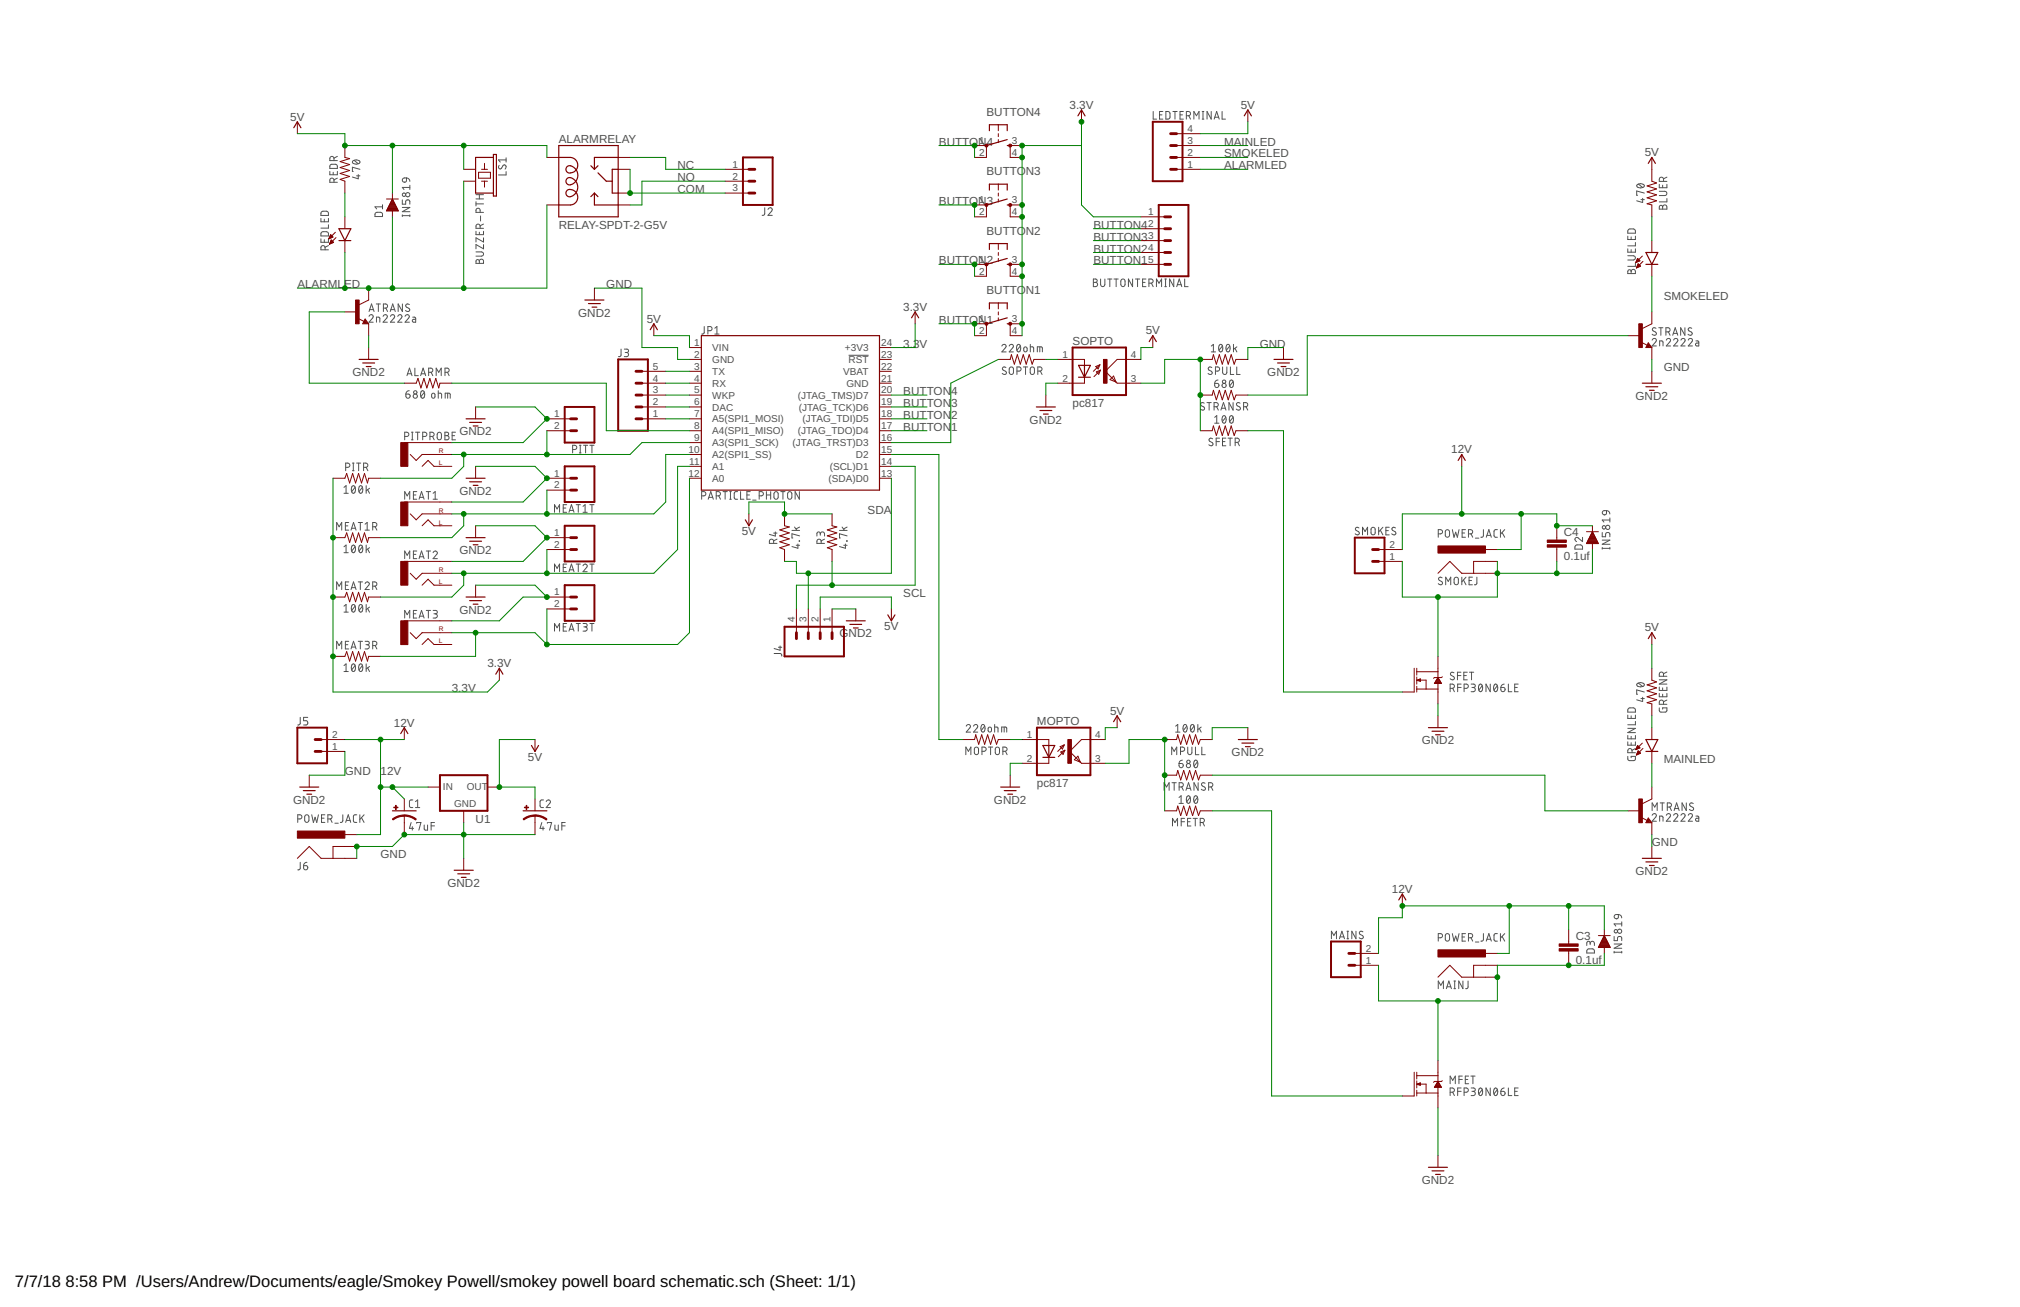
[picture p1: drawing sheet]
<svg xmlns="http://www.w3.org/2000/svg" width="432mm" height="279mm" viewBox="0 0 432 279" stroke-linecap="round" stroke-linejoin="round" font-family="sans-serif">
<defs><g id="words">
<g font-size="3.5">
<text x="3.2" y="275.2">7/7/18</text>
<text x="14" y="275.2">8:58 PM /Users/Andrew/Documents/eagle/Smokey Powell/smokey powell board schematic.sch (Sheet: 1/1)</text>
</g>
<g font-size="2.5" fill="#505050">
<text x="228.6" y="23.3">3.3V</text>
<text x="265.2" y="23.3">5V</text>
<text x="62" y="25.8">5V</text>
<text x="210.9" y="24.8">BUTTON4</text>
<text x="119.4" y="30.6">ALARMRELAY</text>
<text x="200.7" y="31.1">BUTTON</text>
<text x="210.9" y="31.1">4</text>
<text x="261.7" y="31.1">MAINLED</text>
<text x="261.7" y="33.7">SMOKELED</text>
<text x="351.6" y="33.4">5V</text>
<text x="144.8" y="41.3">COM</text>
<text x="144.8" y="38.7">NO</text>
<text x="144.8" y="36.2">NC</text>
<text x="210.9" y="37.5">BUTTON3</text>
<text x="261.7" y="36.2">ALARMLED</text>
<text x="200.7" y="43.8">BUTTON</text>
<text x="210.9" y="43.8">3</text>
<text x="119.4" y="48.9">RELAY-SPDT-2-G5V</text>
<text x="210.9" y="50.2">BUTTON2</text>
<text x="233.7" y="48.9">BUTTON4</text>
<text x="233.7" y="51.4">BUTTON3</text>
<text x="233.7" y="54">BUTTON2</text>
<text x="200.7" y="56.5">BUTTON</text>
<text x="210.9" y="56.5">2</text>
<text x="233.7" y="56.5">BUTTON1</text>
<text x="63.6" y="61.6">ALARMLED</text>
<text x="129.6" y="61.6">GND</text>
<text x="210.9" y="62.9">BUTTON1</text>
<text x="355.6" y="64.1">SMOKELED</text>
<text x="123.6" y="67.7">GND2</text>
<text x="138.2" y="69">5V</text>
<text x="193.1" y="66.4">3.3V</text>
<text x="200.7" y="69.2">BUTTON</text>
<text x="210.9" y="69.2">1</text>
<text x="244.9" y="71.5">5V</text>
<text x="193.1" y="74.3">3.3V</text>
<text x="229.3" y="73.7">SOPTO</text>
<text x="269.3" y="74.3">GND</text>
<text x="75.3" y="80.4">GND2</text>
<text x="270.9" y="80.4">GND2</text>
<text x="355.6" y="79.4">GND</text>
<text x="193.1" y="84.5">BUTTON</text>
<text x="193.1" y="87">BUTTON</text>
<text x="193.1" y="89.5">BUTTON</text>
<text x="203.3" y="84.5">4</text>
<text x="203.3" y="87">3</text>
<text x="203.3" y="89.5">2</text>
<text x="229.3" y="87">pc817</text>
<text x="349.6" y="85.5">GND2</text>
<text x="98.2" y="93.1">GND2</text>
<text x="193.1" y="92.1">BUTTON</text>
<text x="203.3" y="92.1">1</text>
<text x="220.1" y="90.5">GND2</text>
<text x="310.2" y="96.9">12V</text>
<text x="98.2" y="105.8">GND2</text>
<text x="185.5" y="109.8">SDA</text>
<text x="98.2" y="118.5">GND2</text>
<text x="158.6" y="114.4">5V</text>
<text x="334.3" y="119.6">0.1uf</text>
<text x="334.3" y="114.5">C4</text>
<text x="98.2" y="131.2">GND2</text>
<text x="193.1" y="127.6">SCL</text>
<text x="179.5" y="136.3">GND2</text>
<text x="189" y="134.7">5V</text>
<text x="351.6" y="135">5V</text>
<text x="104.2" y="142.6">3.3V</text>
<text x="96.6" y="147.9">3.3V</text>
<text x="84.2" y="155.3">12V</text>
<text x="221.7" y="154.9">MOPTO</text>
<text x="237.3" y="152.8">5V</text>
<text x="263.3" y="161.7">GND2</text>
<text x="303.9" y="159.1">GND2</text>
<text x="73.7" y="165.7">GND</text>
<text x="81.3" y="165.7">12V</text>
<text x="112.8" y="162.7">5V</text>
<text x="355.6" y="163.2">MAINLED</text>
<text x="62.6" y="171.8">GND2</text>
<text x="212.5" y="171.8">GND2</text>
<text x="221.7" y="168.3">pc817</text>
<text x="101.7" y="175.9">U1</text>
<text x="81.3" y="183.5">GND</text>
<text x="353.1" y="181">GND</text>
<text x="95.7" y="189.6">GND2</text>
<text x="297.5" y="190.9">12V</text>
<text x="349.6" y="187.1">GND2</text>
<text x="336.8" y="200.9">C3</text>
<text x="336.8" y="206">0.1uf</text>
<text x="303.9" y="253.1">GND2</text>
</g>
<g font-size="2.1" fill="#505050">
<text x="253.8" y="28.2">4</text>
<text x="156.6" y="35.8">1</text>
<text x="209.3" y="30.8">1</text>
<text x="209.3" y="33.3">2</text>
<text x="216.3" y="30.8">3</text>
<text x="216.3" y="33.3">4</text>
<text x="253.8" y="35.8">1</text>
<text x="253.8" y="33.3">2</text>
<text x="253.8" y="30.8">3</text>
<text x="156.6" y="38.4">2</text>
<text x="156.6" y="40.9">3</text>
<text x="209.3" y="43.5">1</text>
<text x="209.3" y="46">2</text>
<text x="216.3" y="43.5">3</text>
<text x="216.3" y="46">4</text>
<text x="245.4" y="46">1</text>
<text x="245.4" y="48.5">2</text>
<text x="245.4" y="51.1">3</text>
<text x="245.4" y="53.6">4</text>
<text x="209.3" y="56.2">1</text>
<text x="209.3" y="58.7">2</text>
<text x="216.3" y="56.2">3</text>
<text x="216.3" y="58.7">4</text>
<text x="245.4" y="56.2">5</text>
<text x="209.3" y="68.9">1</text>
<text x="209.3" y="71.4">2</text>
<text x="216.3" y="68.9">3</text>
<text x="216.3" y="71.4">4</text>
<text x="148.4" y="76.5">2</text>
<text x="148.4" y="73.9">1</text>
<text x="152.3" y="77.6">GND</text>
<text x="152.3" y="75.1">VIN</text>
<text x="180.6" y="75.1">+3V3</text>
<text x="181.4" y="77.6">RST</text>
<text x="188.4" y="76.5">23</text>
<text x="188.4" y="73.9">24</text>
<text x="227.1" y="76.5">1</text>
<text x="241.7" y="76.5">4</text>
<text x="139.6" y="81.6">4</text>
<text x="139.6" y="79">5</text>
<text x="148.4" y="81.6">4</text>
<text x="148.4" y="79">3</text>
<text x="152.3" y="82.7">RX</text>
<text x="152.3" y="80.1">TX</text>
<text x="180.3" y="80.1">VBAT</text>
<text x="180.9" y="82.7">GND</text>
<text x="188.4" y="81.6">21</text>
<text x="188.4" y="79">22</text>
<text x="227.1" y="81.6">2</text>
<text x="241.7" y="81.6">3</text>
<text x="118.5" y="89.2">1</text>
<text x="139.6" y="89.2">1</text>
<text x="139.6" y="86.6">2</text>
<text x="139.6" y="84.1">3</text>
<text x="148.4" y="89.2">7</text>
<text x="148.4" y="86.6">6</text>
<text x="148.4" y="84.1">5</text>
<text x="152.3" y="87.8">DAC</text>
<text x="152.3" y="85.2">WKP</text>
<text x="170.5" y="85.2">(JTAG_TMS)D7</text>
<text x="170.8" y="87.8">(JTAG_TCK)D6</text>
<text x="188.4" y="86.6">19</text>
<text x="188.4" y="89.2">18</text>
<text x="188.4" y="84.1">20</text>
<text x="118.5" y="91.7">2</text>
<text x="148.4" y="94.3">9</text>
<text x="148.4" y="91.7">8</text>
<text x="152.3" y="95.4">A3(SPI1_SCK)</text>
<text x="152.3" y="92.8">A4(SPI1_MISO)</text>
<text x="152.3" y="90.3">A5(SPI1_MOSI)</text>
<text x="169.4" y="95.4">(JTAG_TRST)D3</text>
<text x="170.5" y="92.8">(JTAG_TDO)D4</text>
<text x="171.6" y="90.3">(JTAG_TDI)D5</text>
<text x="188.4" y="91.7">17</text>
<text x="188.4" y="94.3">16</text>
<text x="118.5" y="101.9">1</text>
<text x="147.2" y="101.9">12</text>
<text x="147.2" y="96.8">10</text>
<text x="147.3" y="99.3">11</text>
<text x="152.3" y="100.5">A1</text>
<text x="152.3" y="97.9">A2(SPI1_SS)</text>
<text x="177.4" y="100.5">(SCL)D1</text>
<text x="182.9" y="97.9">D2</text>
<text x="188.4" y="99.3">14</text>
<text x="188.4" y="101.9">13</text>
<text x="188.4" y="96.8">15</text>
<text x="118.5" y="104.4">2</text>
<text x="152.3" y="103">A0</text>
<text x="177.1" y="103">(SDA)D0</text>
<text x="118.5" y="114.6">1</text>
<text x="118.5" y="117.1">2</text>
<text x="297" y="119.7">1</text>
<text x="297" y="117.1">2</text>
<text x="118.5" y="127.3">1</text>
<text x="118.5" y="129.8">2</text>
<text x="169.9" y="132.9" transform="rotate(-90 169.9 132.9)">4</text>
<text x="172.4" y="132.9" transform="rotate(-90 172.4 132.9)">3</text>
<text x="175" y="132.9" transform="rotate(-90 175 132.9)">2</text>
<text x="177.5" y="132.9" transform="rotate(-90 177.5 132.9)">1</text>
<text x="71" y="160.3">1</text>
<text x="71" y="157.7">2</text>
<text x="219.5" y="157.7">1</text>
<text x="234.1" y="157.7">4</text>
<text x="219.5" y="162.8">2</text>
<text x="234.1" y="162.8">3</text>
<text x="94.7" y="168.9">IN</text>
<text x="97.1" y="172.6">GND</text>
<text x="99.8" y="168.9">OUT</text>
<text x="291.9" y="203.5">2</text>
<text x="291.9" y="206">1</text>
</g>
<g font-size="1.4" fill="#800000">
<text x="93.8" y="99.4">L</text>
<text x="93.8" y="96.9">R</text>
<text x="93.8" y="112.1">L</text>
<text x="93.8" y="109.6">R</text>
<text x="93.8" y="124.8">L</text>
<text x="93.8" y="122.3">R</text>
<text x="93.8" y="137.5">L</text>
<text x="93.8" y="135">R</text>
</g>
</g></defs>
<g fill="none" stroke="#505050" stroke-width=".21">
<path d="M70.5 36.6v.8h1.6v-.8M70.6 35.2l1.2-.1 .3 .3v.6h-1.6zM71.2 36.8v.6M71.4 39v-.5a.44 .44 0 0 0-.4-.4 .44 .44 0 0 0-.5 .4v.5h1.6M71.4 34.3v-.4a.44 .44 0 0 0-.4-.5 .44 .44 0 0 0-.5 .5v.4h1.6M72.1 38.1l-.7 .3M72.1 33.4l-.7 .4M75.4 34.4a1 1 0 0 1 1.5 .2 .95 .95 0 0 1-1.6 0zM75.7 34.3l.9 .7M76.2 37.6h.7M76.6 37.3v.9l-1.3-.4M76.9 36.2l-1.6-.4v.9h.2"/>
<path d="M86.1 38.2l.8-.2v.6a.45 .45 0 0 1-.7 .3 .45 .45 0 0 1-.1-.7zM86.9 38l.6 .4 .1 .4M87.6 39.6v.9M106.7 35.3a.41 .41 0 0 0-.1 .6 .41 .41 0 0 0 .6 .1l.3-.6a.38 .38 0 0 1 .5-.1 .38 .38 0 0 1 .2 .5l-.2 .4M108.2 36.7v.7h-1.6M108.2 33.7v.9M108.2 34.2h-1.6l.3 .4M246.5 23.8v1.7h.7M247.9 24.6h.5M248.6 23.8h-.7v1.7h.7M249.2 23.8l.6 .1 .3 .2v1.1l-.3 .2-.6 .1zM250.7 23.8h.9"/>
<path d="M251.2 23.8v1.7M252.2 24.6h.6M253 23.8h-.8v1.7h.8M253.6 24.7h.4a.46 .46 0 0 0 .5-.4 .46 .46 0 0 0-.5-.5h-.4v1.7M254.1 24.7l.4 .8M255.2 25.5v-1.7l.6 .9 .5-.9v1.7M257 25.5h.3M257 23.8h.3M257.2 23.8v1.7M258.9 23.8v1.7l-.9-1.7v1.7M259.5 25.5l.6-1.7 .5 1.7M259.7 25.1h.8"/>
<path d="M261.2 23.8v1.7h.8M350 39.5a1.04 1.04 0 0 1 1.5 .2 .95 .95 0 0 1-1.6 0zM350.2 39.3l.9 .8M354.7 39.4v.7h1.6v-.7M355.4 39.6v.5M355.6 38.8v-.5a.46 .46 0 0 0-.5-.4 .46 .46 0 0 0-.4 .4v.5h1.6M356.3 37.9l-.7 .3M68.6 46.7v.7h1.6v-.7M68.6 51.1v.7h1.6v-.7M68.7 49.7l1.2-.1 .3 .2v.6h-1.6zM68.7 45.3l.3-.2 .9 .1 .3 .2v.7h-1.6zM69.3 46.9v.5"/>
<path d="M69.3 51.2v.6M69.5 53.4v-.5a.44 .44 0 0 0-.5-.4 .44 .44 0 0 0-.4 .4v.5h1.6M70.2 48v.8h-1.6M70.2 52.5l-.7 .4M80.3 45.5l1.2-.1 .2 .3 .1 .6h-1.6zM81.8 43.8v.9M81.8 44.2h-1.6l.3 .5M86 42.7v.9h.7v-.5a.45 .45 0 0 1 .5-.4 .45 .45 0 0 1 .4 .4v.5M86 46.1h1.6M86 45.9v.4M86 44.3h1.6l-1.6 1h1.6M87.6 45.9v.4"/>
<path d="M87.6 40.1h-1.6l.4 .4M101.7 53.8h1.2a.46 .46 0 0 1 .5 .5 .46 .46 0 0 1-.5 .5h-1.2M101.7 49.4v.8h1.7v-.8M101.7 43.1v.9M101.7 43.6h1.7M101.7 42.5h1.7M101.7 41.6h1.7M101.9 55.6l.3-.1 .3 .3a.44 .44 0 0 1 .4-.4 .44 .44 0 0 1 .5 .4v.5h-1.7zM102.5 41.6v.9M102.5 49.6v.6M102.5 55.8v.5M102.6 48.8v-.4a.44 .44 0 0 0-.4-.5 .44 .44 0 0 0-.5 .5v.4h1.7"/>
<path d="M102.6 45.4v-.4a.44 .44 0 0 0-.4-.5 .44 .44 0 0 0-.5 .5v.4h1.7M102.7 46.2v1M103.4 50.8v.9l-1.7-.9v.9M103.4 52.3v.9l-1.7-.9v.9M103.4 47.9l-.8 .4M163.5 44.4l-.1 1.4-.5 .2M164.2 44.8a.45 .45 0 0 1 .6-.4 .45 .45 0 0 1 .2 .7l-.8 .9h.9M233.7 59.6h.5a.36 .36 0 0 1 .3 .4 .36 .36 0 0 1-.3 .4 .46 .46 0 0 1 .4 .4 .46 .46 0 0 1-.4 .5h-.5zM235.3 59.6v1.2a.46 .46 0 0 0 .4 .5 .46 .46 0 0 0 .5-.5v-1.2M236.8 59.6h.9M237.2 59.6v1.7M238.1 59.6h.9"/>
<path d="M238.6 59.6v1.7M239.7 59.8l.4-.2 .3 .2 .1 1a.46 .46 0 0 1-.5 .5 .46 .46 0 0 1-.4-.5zM242.1 59.6v1.7l-.9-1.7v1.7M242.7 59.6h.9M243.2 59.6v1.7M245 59.6h-.8v1.7h.8M249 59.6h.3M249.2 59.6v1.7M250.9 59.6v1.7l-.9-1.7v1.7M253.2 59.6v1.7h.8M348 54.7h1.1a.46 .46 0 0 1 .5 .4 .46 .46 0 0 1-.5 .5h-1.1M348 50.5v.7h1.6v-.7"/>
<path d="M348 53.2v.7h1.6v-.7M348.1 57.8l.4-.1 .2 .3a.46 .46 0 0 1 .4-.4 .46 .46 0 0 1 .5 .4v.5h-1.6zM348.1 49.1l.3-.2 .9 .1 .2 .2 .1 .6h-1.6zM348.7 50.7v.5M348.7 53.4v.5M348.7 58v.5M349.6 51.8v.8h-1.6M349.6 56.2v.7h-1.6M350.8 42.7h.7M351.1 42.4v.9l-1.2-.4M351.5 41.3l-1.6-.5v.9h.2M354.7 40.9h1.2a.46 .46 0 0 1 .4 .4 .46 .46 0 0 1-.4 .5h-1.2"/>
<path d="M354.8 44l.4-.1 .2 .3a.46 .46 0 0 1 .5-.4 .46 .46 0 0 1 .4 .4v.5h-1.6zM355.4 44.2v.5M356.3 42.4v.8h-1.6M78.9 67.6a.44 .44 0 0 1 .6-.3 .44 .44 0 0 1 .2 .7l-.8 .9h.9M78.9 66.6l.5-1.6 .6 1.6M79 66.2h.8M80.4 65h.9M80.5 68.9v-1.1l.7 .1v1M80.9 65v1.6M81.9 67.6a.45 .45 0 0 1 .6-.3 .45 .45 0 0 1 .2 .7l-.8 .9h.9M82 65.9h.4a.44 .44 0 0 0 .4-.5 .44 .44 0 0 0-.4-.4h-.4v1.6M82.5 65.9l.3 .7"/>
<path d="M83.4 66.6l.5-1.6 .6 1.6M83.5 67.6a.44 .44 0 0 1 .6-.3 .44 .44 0 0 1 .1 .7l-.7 .9h.9M83.5 66.2h.9M85 67.6a.44 .44 0 0 1 .7-.3 .44 .44 0 0 1 .1 .7l-.8 .9h.9M86 65v1.6l-.9-1.6v1.6M86.6 67.6a.44 .44 0 0 1 .6-.3 .44 .44 0 0 1 .2 .7l-.8 .9h.9M87.1 79.9h.8M87.5 65.1a.42 .42 0 0 0-.6-.1 .42 .42 0 0 0-.1 .6l.6 .3a.38 .38 0 0 1 .1 .5 .38 .38 0 0 1-.5 .2l-.3-.2M88.2 67.8h.5l.2 .3v.8h-.6l-.2-.3 .1-.2 .7-.1M88.7 78.7v1.6h.7M90 79.9h.8M91.6 79.6h.5a.44 .44 0 0 0 .4-.5 .44 .44 0 0 0-.4-.4h-.5v1.6"/>
<path d="M92.2 79.6l.3 .7M95.1 79.6h.5a.44 .44 0 0 0 .4-.5 .44 .44 0 0 0-.4-.4h-.5v1.6M95.7 79.6l.3 .7M132.8 74.6l-.1 1.4-.5 .2M133.5 74.6h.5a.36 .36 0 0 1 .4 .4 .36 .36 0 0 1-.4 .4h-.4M133.9 75.4a.44 .44 0 0 1 .5 .4 .44 .44 0 0 1-.5 .4h-.4M150.5 69.8v1.4l-.5 .2M151.3 70.7h.5a.44 .44 0 0 0 .4-.4 .44 .44 0 0 0-.4-.5h-.5v1.6M152.8 71.4h.9M152.8 70.2l.4-.4v1.6M181.4 75.9h4.3M214.2 74a.44 .44 0 0 1 .6-.4 .44 .44 0 0 1 .1 .7l-.7 .9h.9"/>
<path d="M215 78.6a.41 .41 0 0 0-.5-.1 .41 .41 0 0 0-.1 .5l.5 .4a.38 .38 0 0 1 .2 .5 .38 .38 0 0 1-.5 .1l-.4-.2M215.7 74a.44 .44 0 0 1 .7-.4 .44 .44 0 0 1 .1 .7l-.8 .9h.9M215.9 78.6l.3-.2 .3 .2 .1 1a.46 .46 0 0 1-.4 .5 .46 .46 0 0 1-.5-.5zM217.4 79.3h.4a.44 .44 0 0 0 .5-.4 .44 .44 0 0 0-.5-.5h-.4v1.7M217.5 73.7l.2-.1a.95 .95 0 0 1 0 1.6 1 1 0 0 1-.2-1.5zM218.1 74l-.7 .9M218.8 78.4h.9M218.9 74.3h.6l.1 .6a.36 .36 0 0 1-.4 .3 .36 .36 0 0 1-.4-.3zM219.2 78.4v1.7M220.2 74.1l.7 .2 .1 .9M220.2 73.6v1.6M220.3 78.6l.4-.2 .3 .2 .1 1a.46 .46 0 0 1-.4 .5 .46 .46 0 0 1-.5-.5z"/>
<path d="M221.7 75.2v-1.1l1 .1 .1 1M221.8 79.3h.5a.44 .44 0 0 0 .5-.4 .44 .44 0 0 0-.5-.5h-.5v1.7M222.3 74.1v1.1M222.4 79.3l.4 .8M233.7 60.4h.5M244.2 60.4h.6M245.6 60.5h.4a.44 .44 0 0 0 .5-.4 .44 .44 0 0 0-.5-.5h-.4v1.7M246.1 60.5l.4 .8M247.2 61.3v-1.7l.6 .9 .5-.9v1.7M249 61.3h.3M251.5 61.3l.6-1.7 .5 1.7M251.7 60.9h.8"/>
<path d="M258.9 75.2h.9M258.9 74l.5-.4v1.6M259 78.6a.41 .41 0 0 0-.6-.1 .41 .41 0 0 0 0 .6l.6 .3a.44 .44 0 0 1-.1 .7 .44 .44 0 0 1-.7-.3M259.8 79.3h.5a.44 .44 0 0 0 .4-.4 .44 .44 0 0 0-.4-.5h-.5v1.7M260.7 73.7l.2-.1a.95 .95 0 0 1 0 1.6 .98 .98 0 0 1-.2-1.5zM261.3 74l-.7 .9M261.3 78.4v1.2a.46 .46 0 0 0 .5 .5 .46 .46 0 0 0 .5-.5v-1.2M262.3 73.7l.2-.1a.95 .95 0 0 1 0 1.6 1 1 0 0 1-.2-1.5zM262.9 74l-.8 .9M263 78.4v1.7h.7M263.7 73.6v1.6M264 74.5l.4 .7"/>
<path d="M264.4 78.4v1.7h.7M264.4 74.1l-.7 .6M353.2 72.7a.45 .45 0 0 1 .6-.3 .45 .45 0 0 1 .1 .7l-.7 .9h.9M354 70.2l-.6-.1-.2 .3 .1 .3 .6 .3a.38 .38 0 0 1 .1 .5 .38 .38 0 0 1-.5 .1l-.3-.1M354.6 70.1h.9M354.8 74v-1.1l.7 .1v1M355 70.1v1.6M356.1 71h.5a.44 .44 0 0 0 .4-.5 .44 .44 0 0 0-.4-.4h-.5v1.6M356.2 72.7a.44 .44 0 0 1 .6-.3 .44 .44 0 0 1 .2 .7l-.8 .9h.9M356.6 71l.4 .7M357.6 71.7l.5-1.6 .5 1.6M357.7 71.3h.8"/>
<path d="M357.8 72.7a.44 .44 0 0 1 .6-.3 .44 .44 0 0 1 .1 .7l-.7 .9h.9M359.3 72.7a.44 .44 0 0 1 .7-.3 .44 .44 0 0 1 .1 .7l-.8 .9h.9M360.2 70.1v1.6l-.9-1.6v1.6M360.9 72.7a.44 .44 0 0 1 .6-.3 .44 .44 0 0 1 .2 .7l-.8 .9h.9M361.6 70.2a.41 .41 0 0 0-.5-.1 .41 .41 0 0 0-.1 .6l.5 .3a.38 .38 0 0 1 .2 .5 .38 .38 0 0 1-.5 .1l-.4-.1M362.5 72.9l.6 .1v1l-.5-.1-.2-.2 .1-.3 .6-.1M73.9 99.9h.4a.46 .46 0 0 0 .5-.4 .46 .46 0 0 0-.5-.5h-.4v1.6M75.3 99h.4M75.5 99v1.6M76.2 99h.9M76.7 99v1.6M77.7 99.9h.5a.46 .46 0 0 0 .4-.4 .46 .46 0 0 0-.4-.5h-.5v1.6"/>
<path d="M78.3 99.9l.3 .7M86.5 93.3h.5a.46 .46 0 0 0 .4-.5 .46 .46 0 0 0-.4-.4h-.5v1.6M86.8 84.2h.5a.45 .45 0 0 1 .4 .5 .45 .45 0 0 1-.5 .4 .45 .45 0 0 1-.4-.4zM87 80.3l.5-1.6 .6 1.6M87.5 83.5l-.6 .3-.1 .4M87.9 92.4h.4M87.9 94h.4M88.1 92.4v1.6M88.8 92.4h.9M89.3 92.4v1.6M89.9 80.3l.5-1.6 .6 1.6M90.1 83.6l.2-.1a.95 .95 0 0 1 0 1.6 1 1 0 0 1-.2-1.5z"/>
<path d="M90.4 93.3h.4a.46 .46 0 0 0 .4-.5 .46 .46 0 0 0-.4-.4h-.4v1.6M90.7 83.9l-.7 .9M91.9 93.3h.5a.46 .46 0 0 0 .4-.5 .46 .46 0 0 0-.4-.4h-.5v1.6M92.4 84.2h.5l.1 .6a.36 .36 0 0 1-.4 .3 .36 .36 0 0 1-.3-.3zM92.5 93.3l.3 .7M93.2 80.3v-1.6l.6 .9 .5-.9v1.6M93.6 92.5l.3-.1 .3 .1 .2 1.1a.46 .46 0 0 1-.5 .4 .46 .46 0 0 1-.4-.4zM93.7 84.1l.7 .1v.9M93.7 83.5v1.6M95.1 92.4h.4a.37 .37 0 0 1 .4 .4 .37 .37 0 0 1-.4 .3 .44 .44 0 0 1 .5 .5 .44 .44 0 0 1-.5 .4h-.4zM95.1 93.1h.4M95.2 85.1v-1h1v1"/>
<path d="M95.7 84.1v1M96.6 93.1h.6M97.4 92.4h-.8v1.6h.8M122.4 96.1h.5a.46 .46 0 0 0 .4-.5 .46 .46 0 0 0-.4-.4h-.5v1.6M123.8 95.2h.4M123.8 96.8h.4M124 95.2v1.6M124.7 95.2h.9M125.2 95.2v1.6M126.1 95.2h.9M126.5 95.2v1.6M257.4 86.2a.41 .41 0 0 0-.6-.1 .41 .41 0 0 0 0 .6l.5 .3a.44 .44 0 0 1 0 .7 .44 .44 0 0 1-.7-.2"/>
<path d="M258 86.1h.9M258.5 86.1v1.6M259.2 93.8a.41 .41 0 0 0-.6-.1 .41 .41 0 0 0-.1 .6l.6 .3a.44 .44 0 0 1 0 .7 .44 .44 0 0 1-.7-.2M259.5 87h.5a.44 .44 0 0 0 .4-.5 .44 .44 0 0 0-.4-.4h-.5v1.6M259.7 82h.5a.45 .45 0 0 1 .3 .5 .45 .45 0 0 1-.4 .3 .45 .45 0 0 1-.4-.4zM259.7 89.2l.4-.3v1.6M259.7 90.5h.9M260 94.4h.7M260.1 87l.3 .7M260.4 81.2l-.6 .3-.1 .5M260.7 93.7h-.7v1.6M261 87.7l.5-1.6 .6 1.6"/>
<path d="M261.1 87.3h.8M261.3 94.4h.6M261.4 89l.3-.1a.95 .95 0 0 1 0 1.6 1 1 0 0 1-.3-1.5zM262 89.2l-.7 .9M262 93.7h-.7v1.6h.7M262.5 93.7h.9M263 93.7v1.6M263 81.3l.2-.1a.95 .95 0 0 1 0 1.6 1 1 0 0 1-.2-1.5zM263 89l.2-.1a.95 .95 0 0 1 0 1.6 1 1 0 0 1-.2-1.5zM263.6 81.6l-.7 .9M263.6 89.2l-.7 .9M263.6 86.1v1.6l-.9-1.6v1.6"/>
<path d="M264 94.6h.5a.46 .46 0 0 0 .4-.5 .46 .46 0 0 0-.4-.4h-.5v1.6M264.6 94.6l.3 .7M265.1 86.2a.41 .41 0 0 0-.6-.1 .41 .41 0 0 0 0 .6l.5 .3a.44 .44 0 0 1-.1 .7 .44 .44 0 0 1-.6-.2M265.8 87h.5a.44 .44 0 0 0 .4-.5 .44 .44 0 0 0-.4-.4h-.5v1.6M266.4 87l.3 .7M72 113.3v-1.6l.5 .9 .5-.9v1.6M73.5 104.2l.5-.4v1.7M73.5 116.9l.5-.4v1.7M73.5 105.5h.9M73.5 118.2h.9M73.8 112.4h.6M74.5 111.7h-.7v1.6h.7"/>
<path d="M75 113.3l.6-1.6 .5 1.6M75.2 112.9h.8M75.3 103.9l.2-.1a.97 .97 0 0 1 0 1.7 1.02 1.02 0 0 1-.2-1.6zM75.3 116.6l.2-.1a.97 .97 0 0 1 0 1.7 1.02 1.02 0 0 1-.2-1.6zM75.3 100.6h.4M75.9 104.2l-.7 .9M75.9 116.9l-.7 .9M76.6 111.7h.9M76.9 103.9l.2-.1a.97 .97 0 0 1 0 1.7 1.02 1.02 0 0 1-.2-1.6zM76.9 116.6l.2-.1a.97 .97 0 0 1 0 1.7 1.02 1.02 0 0 1-.2-1.6zM77 111.7v1.6M77.5 104.2l-.7 .9"/>
<path d="M77.5 116.9l-.7 .9M78 113.3h1M78 112.1l.5-.4v1.6M78.3 103.8v1.7M78.3 116.5v1.7M78.6 104.7l.4 .8M78.6 117.4l.4 .8M79 104.4l-.7 .5M79 117.1l-.7 .5M79.7 112.6h.4a.46 .46 0 0 0 .5-.4 .46 .46 0 0 0-.5-.5h-.4v1.6M80.2 112.6l.4 .7M86.5 106.7v-1.6l.5 .9 .6-.9v1.6"/>
<path d="M86.5 119.4v-1.6l.5 .9 .6-.9v1.6M88.4 105.8h.5M88.4 118.5h.5M89.1 105.1h-.7v1.6h.7M89.1 117.8h-.7v1.6h.7M89.6 106.7l.5-1.6 .6 1.6M89.6 119.4l.5-1.6 .6 1.6M89.7 106.3h.8M89.7 119h.8M91.1 105.1h.9M91.1 117.8h.9M91.6 105.1v1.6"/>
<path d="M91.6 117.8v1.6M92.6 118.2a.44 .44 0 0 1 .6-.4 .44 .44 0 0 1 .1 .7l-.7 .9h.9M92.6 106.7h.9M92.6 105.5l.4-.4v1.6M118.5 109.5v-1.6l.6 .9 .5-.9v1.6M120.4 108.6h.5M121.1 107.9h-.7v1.6h.7M121.6 109.5l.6-1.6 .5 1.6M121.8 109.1h.8M123.2 107.9h.9M123.6 107.9v1.6M124.6 109.5h.9"/>
<path d="M124.6 108.2l.5-.3v1.6M126.1 107.9h.9M126.5 107.9v1.6M150 106h.5a.46 .46 0 0 0 .4-.5 .46 .46 0 0 0-.4-.4h-.5v1.6M151.4 106.7l.5-1.6 .6 1.6M151.5 106.3h.8M153.1 106h.5a.46 .46 0 0 0 .4-.5 .46 .46 0 0 0-.4-.4h-.5v1.6M153.6 106l.4 .7M154.6 105.1h.9M155 105.1v1.6M156 105.1h.3M156 106.7h.3"/>
<path d="M156.1 105.1v1.6M157.7 105.1h-.5l-.2 .4v1l.2 .2h.5M158.3 105.1v1.6h.7M159.7 105.8h.5M160.4 105.1h-.7v1.6h.7M160.9 106.9h.7M162.3 106h.4a.46 .46 0 0 0 .5-.5 .46 .46 0 0 0-.5-.4h-.4v1.6M163.8 105.8h.9M163.8 105.1v1.6M164.7 105.1v1.6M165.4 116.2v-.5a.46 .46 0 0 0-.5-.4 .46 .46 0 0 0-.4 .4v.5h1.6M165.4 114h.7"/>
<path d="M165.6 105.2l.3-.1 .3 .1 .1 1.1a.46 .46 0 0 1-.4 .4 .46 .46 0 0 1-.5-.4zM165.7 113.7v.9l-1.2-.4M166.1 115.3l-.7 .3M166.9 105.1h.9M167.4 105.1v1.6M168.5 105.2l.3-.1 .3 .1 .2 1.1a.46 .46 0 0 1-.5 .4 .46 .46 0 0 1-.4-.4zM169.3 113.4h1.6M169.8 112.7l.6 .7M170.2 116.6h.7M170.6 116.3v.9l-1.3-.4M170.8 115.6l.1 .1zM170.9 105.1v1.6l-.9-1.6v1.6"/>
<path d="M170.9 114.6l-1.6-.5v.9h.2M170.9 112.7l-.7 .4M175.3 114.2a.46 .46 0 0 1 .5-.5 .46 .46 0 0 1 .5 .5v.4M175.3 114.4v-.3a.36 .36 0 0 0-.3-.4 .36 .36 0 0 0-.4 .4v.5M175.5 116.2v-.5a.46 .46 0 0 0-.4-.4 .46 .46 0 0 0-.5 .4v.5h1.7M176.3 115.3l-.8 .3M179.5 113.4h1.6M180 112.7l.5 .7M180.4 116.6h.7M180.7 116.3v.9l-1.2-.4M181 115.6l.1 .1zM181.1 114.6l-1.6-.5v.9h.1"/>
<path d="M181.1 112.7l-.8 .4M290.5 112.9l-.2-.1a.38 .38 0 0 0-.5 .1 .38 .38 0 0 0 .1 .5l.5 .3a.44 .44 0 0 1-.1 .7 .44 .44 0 0 1-.6-.3M291.3 114.3v-1.6l.5 .9 .5-.9v1.6M293.2 112.9l.3-.2 .4 .3 .1 .9a.44 .44 0 0 1-.5 .4 .44 .44 0 0 1-.4-.4zM294.7 112.7v1.6M295.1 113.3l.5 1M295.6 112.7l-.9 1M296.2 113.4h.6M297 112.7h-.8v1.6h.8M298.3 112.9l-.2-.1a.38 .38 0 0 0-.5 .1 .38 .38 0 0 0 .1 .5l.5 .3a.44 .44 0 0 1-.1 .7 .44 .44 0 0 1-.6-.3M307.4 114.1h.5a.46 .46 0 0 0 .5-.4 .46 .46 0 0 0-.5-.5h-.5v1.7M309.1 113.4l.3-.2 .4 .3 .1 .9a.46 .46 0 0 1-.5 .5 .46 .46 0 0 1-.5-.5z"/>
<path d="M310.5 113.2l.3 1.7 .4-1.1 .3 1.1 .4-1.7M312.5 113.9h.6M313.3 113.2h-.8v1.7h.8M313.9 114.1h.4a.46 .46 0 0 0 .5-.4 .46 .46 0 0 0-.5-.5h-.4v1.7M314.5 114.1l.3 .8M315.4 115h.7M317.1 113.2v1.4l-.6 .3M317.7 114.9l.6-1.7 .5 1.7M317.8 114.4h.9M320.1 113.2l-.5 .1-.2 .3v1l.2 .2 .5 .1M320.7 113.2v1.7M321.1 113.9l.5 1"/>
<path d="M321.6 113.2l-.9 1M336.8 116.6l.3-.1h.9l.2 .3 .1 .6h-1.6zM338.3 114.9v.9l-.9-.8a.44 .44 0 0 0-.7 .2 .44 .44 0 0 0 .3 .6M342.5 113.8v.9h.7v-.5a.46 .46 0 0 1 .5-.4 .46 .46 0 0 1 .4 .4v.5M342.5 117.2h1.6M342.5 117v.4M342.5 115.5h1.6l-1.6 .9h1.6M342.6 109.3l.8-.1v.5a.45 .45 0 0 1-.7 .3 .45 .45 0 0 1-.1-.7zM343.4 109.2l.4 .1 .3 .6M344.1 110.7v.9M344.1 117v.4M344.1 111.2h-1.6l.4 .4"/>
<path d="M72 126v-1.6l.5 .9 .5-.9v1.6M72 138.7v-1.6l.5 .9 .5-.9v1.6M73.5 129.6l.5-.4v1.7M73.5 130.9h.9M73.8 125.1h.6M73.8 137.8h.6M74.5 124.4h-.7v1.6h.7M74.5 137.1h-.7v1.6h.7M75 126l.6-1.6 .5 1.6M75 138.7l.6-1.6 .5 1.6M75.2 125.6h.8M75.2 138.3h.8"/>
<path d="M75.3 129.3l.2-.1a.97 .97 0 0 1 0 1.7 1.02 1.02 0 0 1-.2-1.6zM75.9 129.6l-.7 .9M76.6 124.4h.9M76.6 137.1h.9M76.9 129.3l.2-.1a.97 .97 0 0 1 0 1.7 1.02 1.02 0 0 1-.2-1.6zM77 124.4v1.6M77 137.1v1.6M77.5 129.6l-.7 .9M78 124.8a.44 .44 0 0 1 .7-.4 .44 .44 0 0 1 .1 .7l-.8 .9h1M78 137.1h.6a.36 .36 0 0 1 .4 .4 .36 .36 0 0 1-.4 .3h-.4M78.3 129.2v1.7M78.5 137.8a.46 .46 0 0 1 .5 .5 .46 .46 0 0 1-.5 .4h-.5"/>
<path d="M78.6 130.1l.4 .8M79 129.8l-.7 .5M79.7 125.3h.4a.46 .46 0 0 0 .5-.4 .46 .46 0 0 0-.5-.5h-.4v1.6M79.7 138h.4a.46 .46 0 0 0 .5-.4 .46 .46 0 0 0-.5-.5h-.4v1.6M80.2 125.3l.4 .7M80.2 138l.4 .7M86.5 132.1v-1.6l.5 .9 .6-.9v1.6M88.4 131.2h.5M89.1 130.5h-.7v1.6h.7M89.6 132.1l.5-1.6 .6 1.6M89.7 131.7h.8M91.1 130.5h.9"/>
<path d="M91.6 130.5v1.6M92.6 130.5h.5a.36 .36 0 0 1 .4 .4 .36 .36 0 0 1-.4 .3h-.3M93 131.2a.46 .46 0 0 1 .5 .5 .46 .46 0 0 1-.5 .4h-.4M118.5 122.2v-1.6l.6 .9 .5-.9v1.6M118.5 134.9v-1.6l.6 .9 .5-.9v1.6M120.4 121.3h.5M120.4 134h.5M121.1 120.6h-.7v1.6h.7M121.1 133.3h-.7v1.6h.7M121.6 122.2l.6-1.6 .5 1.6M121.6 134.9l.6-1.6 .5 1.6M121.8 121.8h.8"/>
<path d="M121.8 134.5h.8M123.2 120.6h.9M123.2 133.3h.9M123.6 120.6v1.6M123.6 133.3v1.6M124.6 120.9a.44 .44 0 0 1 .6-.3 .44 .44 0 0 1 .2 .7l-.8 .9h.9M124.6 133.3h.6a.36 .36 0 0 1 .3 .3 .36 .36 0 0 1-.3 .4h-.4M125.1 134a.46 .46 0 0 1 .4 .5 .46 .46 0 0 1-.4 .4h-.5M126.1 120.6h.9M126.1 133.3h.9M126.5 120.6v1.6M126.5 133.3v1.6"/>
<path d="M165.5 139.7h1.4l.2 .2v.4M166.4 138.4h.7M166.8 138.1v.9l-1.3-.4M308.3 123.5l-.2-.1a.38 .38 0 0 0-.5 .1 .38 .38 0 0 0 .1 .6l.5 .2a.41 .41 0 0 1 0 .6 .41 .41 0 0 1-.6 0l-.2-.1M309 125v-1.6l.6 .9 .5-.9v1.6M311 123.5l.3-.1 .3 .1 .1 1.1a.46 .46 0 0 1-.4 .4 .46 .46 0 0 1-.5-.4zM312.5 123.4v1.6M312.8 124l.6 1M313.4 123.4l-.9 1M314 124.1h.6M314.7 123.4h-.7v1.6h.7M315.7 123.4v1.4l-.2 .2h-.3"/>
<path d="M64.2 153.4v1.3l-.6 .3M65.8 153.4h-.9v.7h.5a.46 .46 0 0 1 .4 .4 .46 .46 0 0 1-.4 .5h-.5M73.5 142.3l.5-.4v1.7M73.5 143.6h.9M75.3 142l.2-.1a.97 .97 0 0 1 0 1.7 1.02 1.02 0 0 1-.2-1.6zM75.9 142.3l-.7 .9M76.9 142l.2-.1a.97 .97 0 0 1 0 1.7 1.02 1.02 0 0 1-.2-1.6zM77.5 142.3l-.7 .9M78.3 141.9v1.7M78.6 142.8l.4 .8M79 142.5l-.7 .5M206.5 155.2a.44 .44 0 0 1 .7-.3 .44 .44 0 0 1 .1 .7l-.8 .9h1"/>
<path d="M208.1 155.2a.44 .44 0 0 1 .6-.3 .44 .44 0 0 1 .2 .7l-.8 .9h.9M208.4 159.8l.3-.1 .3 .1 .2 1.1a.44 .44 0 0 1-.5 .4 .44 .44 0 0 1-.4-.4zM209.9 155l.2-.1a.97 .97 0 0 1 0 1.6 1.02 1.02 0 0 1-.2-1.5zM210.5 155.2l-.7 .9M211.3 159.7h.9M211.3 155.5h.5l.1 .6a.36 .36 0 0 1-.3 .4 .36 .36 0 0 1-.4-.4zM211.8 159.7v1.6M212.6 155.4l.7 .2v.9M212.6 154.9v1.6M212.9 159.8l.3-.1 .3 .1 .2 1.1a.46 .46 0 0 1-.5 .4 .46 .46 0 0 1-.5-.4zM214.1 156.5v-1.1l1 .1 .1 1M214.7 155.4v1.1"/>
<path d="M251.3 156.5h.9M251.3 155.2l.5-.3v1.6M253.1 155l.1-.1a.8 .8 0 0 1 .7 .5 .8 .8 0 0 1-.3 .9l-.3 .2a1 1 0 0 1-.2-1.5zM253.7 155.2l-.7 .9M253.9 159.7v1.2a.44 .44 0 0 0 .4 .4 .44 .44 0 0 0 .5-.4v-1.2M254.6 155l.3-.1a.97 .97 0 0 1 0 1.6 1.02 1.02 0 0 1-.3-1.5zM255.2 155.2l-.7 .9M255.5 159.7v1.6h.8M256.1 154.9v1.6M256.4 155.7l.4 .8M256.8 155.4l-.7 .6M256.9 159.7v1.6h.7"/>
<path d="M310 147.2h.5a.46 .46 0 0 0 .4-.5 .46 .46 0 0 0-.4-.5h-.5v1.7M310.5 147.2l.4 .7M310.8 143.8l-.2-.1a.38 .38 0 0 0-.5 .2 .38 .38 0 0 0 .1 .5l.5 .3a.41 .41 0 0 1 .1 .6 .41 .41 0 0 1-.6-.1l-.2-.1M311.6 144.4h.7M311.6 147h.7M312.3 143.7h-.7v1.6M312.3 146.2h-.7v1.7M312.9 144.4h.6M313 147.2h.4a.46 .46 0 0 0 .5-.5 .46 .46 0 0 0-.5-.5h-.4v1.7M313.6 143.7h-.7v1.6h.7M314.1 143.7h.9M314.5 146.2h.5a.36 .36 0 0 1 .4 .4 .36 .36 0 0 1-.4 .4h-.4"/>
<path d="M314.6 143.7v1.6M314.9 147a.46 .46 0 0 1 .5 .4 .46 .46 0 0 1-.5 .5h-.4M316.2 146.3l.3-.1a.97 .97 0 0 1 0 1.7 1.02 1.02 0 0 1-.3-1.6zM316.8 146.6l-.7 .9M318.6 146.2v1.7l-1-1.7v1.7M319.5 146.3h.1a.8 .8 0 0 1 .6 .5 .8 .8 0 0 1-.2 .8l-.3 .3a1.04 1.04 0 0 1-.2-1.6zM320.1 146.6l-.8 .9M320.8 147h.6a.45 .45 0 0 1 .3 .5 .45 .45 0 0 1-.5 .4 .45 .45 0 0 1-.4-.5zM321.5 146.2l-.4 .2-.3 .6M322.4 146.2v1.7h.8M323.8 147h.5M324.5 146.2h-.7v1.7h.7"/>
<path d="M348 152.9v.7h1.6v-.7M348 157.2v.7h1.6v-.7M348 158.6v.7h1.6v-.7M348 155.7h1.6l-1.6 .9h1.6M348.1 151.4h1.2l.2 .2 .1 .6h-1.6zM348.7 153v.6M348.7 157.4v.5M348.7 158.8v.5M349.6 154.2v.7h-1.6M350 146.1a1.02 1.02 0 0 1 1.5 .3 .97 .97 0 0 1-1.6 0zM350.2 146l.9 .7M350.8 149.3h.7"/>
<path d="M351.1 149.1v.9l-1.2-.4M351.5 147.9l-1.6-.4v.9h.2M354.7 151.3v.6l.2 .3h1.1l.3-.2v-.7h-.9v.3M354.7 145.3h1.6l-1.6 .9h1.6M354.7 146.9v.7h1.6v-.7M354.7 148.2v.7h1.6v-.7M355.4 147v.6M355.4 148.4v.5M355.6 150.6v-.5a.46 .46 0 0 0-.5-.5 .46 .46 0 0 0-.4 .5v.5h1.6M355.6 144.6v-.5a.46 .46 0 0 0-.5-.4 .46 .46 0 0 0-.4 .4v.5h1.6M356.3 149.6l-.7 .4M356.3 143.7l-.7 .3"/>
<path d="M63.6 175.1h.5a.44 .44 0 0 0 .4-.5 .44 .44 0 0 0-.4-.4h-.5v1.6M65.3 174.3l.3-.1 .3 .1 .1 1a.46 .46 0 0 1-.4 .5 .46 .46 0 0 1-.5-.5zM66.6 174.2l.4 1.6 .4-1.1 .3 1.1 .4-1.6M68.7 174.9h.6M69.4 174.2h-.7v1.6h.7M70.1 175.1h.4a.44 .44 0 0 0 .5-.5 .44 .44 0 0 0-.5-.4h-.4v1.6M70.6 175.1l.4 .7M71.6 176h.7M73.3 174.2v1.4l-.6 .2M73.9 175.8l.5-1.6 .6 1.6M74 175.4h.8M76.3 174.2h-.5l-.3 .3 .1 1.1 .2 .2h.5"/>
<path d="M76.9 174.2v1.6M77.3 174.8l.5 1M77.8 174.2l-.9 1M87.9 175.8l-.4 1.3h.9M88.1 176.7v.8M88.2 171h-.5l-.2 .4v1l.2 .2h.5M88.8 171.4l.5-.4v1.6M88.8 172.6h.9M89.1 176v-.2h.9l-.5 1.7M90.7 176.4v.9l.3 .2h.4v-1.1M92.2 176.6h.7M92.9 175.8h-.7v1.7"/>
<path d="M115.8 175.8l-.4 1.3h1M116.1 176.7v.8M116.2 171h-.5l-.3 .4 .1 1.1 .7 .1M116.8 171.4a.44 .44 0 0 1 .6-.4 .44 .44 0 0 1 .1 .7l-.7 .9h.9M117 176v-.2h.9l-.4 1.7M118.6 176.4v.9l.3 .2h.4v-1.1M120.1 176.6h.7M120.8 175.8h-.7v1.7M206.5 161.3v-1.6l.5 .9 .5-.9v1.6M209.9 160.6h.5a.46 .46 0 0 0 .4-.4 .46 .46 0 0 0-.4-.5h-.5v1.6M214.4 160.6h.4a.46 .46 0 0 0 .5-.4 .46 .46 0 0 0-.5-.5h-.4v1.6M214.9 160.6l.4 .7"/>
<path d="M248.8 169v-1.7l.6 .9 .5-.9v1.7M250.5 161.3v-1.6l.5 .9 .5-.9v1.6M250.5 167.3h.9M250.6 176.6v-1.7l.6 .9 .5-.9v1.7M251 167.3v1.7M252 163.2h.6a.45 .45 0 0 1 .3 .5 .45 .45 0 0 1-.4 .4 .45 .45 0 0 1-.5-.4zM252 170.5l.5-.4v1.6M252 171.7h.9M252.1 168.2h.4a.46 .46 0 0 0 .5-.4 .46 .46 0 0 0-.5-.5h-.4v1.7M252.3 160.6h.5a.46 .46 0 0 0 .4-.4 .46 .46 0 0 0-.4-.5h-.5v1.6M252.5 175.7h.7M252.6 168.2l.4 .8"/>
<path d="M252.8 162.5l-.5 .1-.3 .6M253.2 174.9h-.7v1.7M253.5 169l.6-1.7 .5 1.7M253.7 168.5h.8M253.8 170.2l.2-.1a.97 .97 0 0 1 0 1.6 1.01 1.01 0 0 1-.2-1.5zM253.9 175.7h.5M254.4 170.5l-.7 .9M254.6 174.9h-.7v1.7h.7M255 174.9h.9M255.4 162.6l.2-.1a.97 .97 0 0 1 0 1.6 1.02 1.02 0 0 1-.2-1.5zM255.4 170.2l.2-.1a.97 .97 0 0 1 0 1.6 1.03 1.03 0 0 1-.2-1.5zM255.5 174.9v1.7"/>
<path d="M256 162.9l-.8 .9M256 170.5l-.8 .9M256.1 167.3v1.7l-.9-1.7v1.7M256.6 175.8h.4a.44 .44 0 0 0 .5-.4 .44 .44 0 0 0-.5-.5h-.4v1.7M257.1 175.8l.4 .8M257.6 167.4a.41 .41 0 0 0-.6 0 .41 .41 0 0 0 0 .6l.5 .3a.41 .41 0 0 1 .1 .6 .41 .41 0 0 1-.7-.1l-.1-.1M258.4 168.2h.4a.46 .46 0 0 0 .5-.4 .46 .46 0 0 0-.5-.5h-.4v1.7M258.9 168.2l.4 .8M348 161.7v.5l.2 .4h1l.4-.2v-.7h-.9v.3M348.9 160.9v-.4a.46 .46 0 0 0-.5-.5 .46 .46 0 0 0-.4 .5v.4h1.6M349.6 160l-.7 .4M353.2 174.3a.45 .45 0 0 1 .6-.4 .45 .45 0 0 1 .1 .7l-.7 1h.9"/>
<path d="M353.2 173.3v-1.7l.5 .9 .5-.9v1.7M354.8 175.6v-1.1l.7 .1v1M354.9 171.6h.9M355.3 171.6v1.7M356.2 174.3a.44 .44 0 0 1 .6-.4 .44 .44 0 0 1 .2 .7l-.8 1h.9M356.4 172.5h.4a.44 .44 0 0 0 .5-.4 .44 .44 0 0 0-.5-.5h-.4v1.7M356.9 172.5l.4 .8M357.8 174.3a.44 .44 0 0 1 .6-.4 .44 .44 0 0 1 .1 .7l-.7 1h.9M357.9 173.3l.5-1.7 .5 1.7M358 172.8h.8M359.3 174.3a.44 .44 0 0 1 .7-.4 .44 .44 0 0 1 .1 .7l-.8 1h.9M360.5 171.6v1.7l-.9-1.7v1.7"/>
<path d="M360.9 174.3a.44 .44 0 0 1 .6-.4 .44 .44 0 0 1 .2 .7l-.8 1h.9M361.9 171.8a.42 .42 0 0 0-.5-.1 .42 .42 0 0 0-.1 .5l.6 .5a.42 .42 0 0 1 0 .5 .42 .42 0 0 1-.6 0l-.2-.2M362.5 174.5l.6 .1v1l-.5-.1-.2-.2 .1-.3 .6-.1M64.2 184.3v1.4l-.6 .2M64.9 185.1h.5a.45 .45 0 0 1 .4 .5 .45 .45 0 0 1-.5 .4 .45 .45 0 0 1-.4-.5zM65.6 184.3l-.4 .2-.3 .6M287.9 199.1h.4M288.1 199.1v1.6M289.9 199.1v1.6l-.9-1.6v1.6M291.3 199.2a.41 .41 0 0 0-.6-.1 .41 .41 0 0 0 0 .6l.6 .3a.44 .44 0 0 1-.1 .7 .44 .44 0 0 1-.7-.2M309.1 199.7l.3-.1 .3 .1 .2 1a.46 .46 0 0 1-.5 .5 .46 .46 0 0 1-.5-.5zM310.5 199.6l.3 1.6 .4-1.1 .3 1.1 .4-1.6"/>
<path d="M313.3 199.6h-.8v1.6h.8M317.1 199.6v1.4l-.6 .2M320.1 199.6h-.5l-.2 .3v1.1l.2 .2h.5M320.7 199.6v1.6M321.6 199.6l-.9 1M345.2 195.6l.7-.1v.5a.46 .46 0 0 1-.6 .3 .46 .46 0 0 1-.1-.7zM345.9 195.5l.6 .3 .2 .4M346.7 197.1v.9M346.7 197.5h-1.7l.4 .5M284.6 200.7v-1.6l.5 .9 .6-.9v1.6M286.3 200.7l.6-1.6 .5 1.6M286.4 200.3h.9"/>
<path d="M287.9 200.7h.4M307.4 200.5h.5a.44 .44 0 0 0 .5-.5 .44 .44 0 0 0-.5-.4h-.5v1.6M307.4 211.3v-1.6l.6 .9 .5-.9v1.6M309.2 211.3l.5-1.6 .6 1.6M309.3 210.9h.8M310.8 211.3h.3M310.8 209.7h.3M311 209.7v1.6M312.5 200.3h.6M312.7 209.7v1.6l-.9-1.6v1.6M313.8 209.7v1.4l-.5 .2M313.9 200.5h.4a.44 .44 0 0 0 .5-.5 .44 .44 0 0 0-.5-.4h-.4v1.6"/>
<path d="M314.5 200.5l.3 .7M315.4 201.4h.7M317.7 201.2l.6-1.6 .5 1.6M317.8 200.8h.9M321.1 200.2l.5 1M339.3 203l1.3-.1 .2 .2v.6h-1.6zM339.9 201.7a.46 .46 0 0 1 .5-.5 .46 .46 0 0 1 .4 .5v.4M339.9 202v-.4a.36 .36 0 0 0-.3-.4 .36 .36 0 0 0-.4 .4v.5M345 200.2v.9h.8v-.5a.46 .46 0 0 1 .4-.4 .46 .46 0 0 1 .5 .4v.5M345 203.6h1.7M345 203.4v.3M345 201.8h1.7l-1.7 .9h1.7"/>
<path d="M346.7 203.4v.3M310 233.5h.5a.46 .46 0 0 0 .4-.5 .46 .46 0 0 0-.4-.4h-.5v1.6M310 231.7v-1.7l.5 .9 .6-.9v1.7M310.5 233.5l.4 .7M311.6 233.3h.7M311.9 230.8h.7M312.3 232.6h-.7v1.6M312.6 230h-.7v1.7M313 233.5h.4a.46 .46 0 0 0 .5-.5 .46 .46 0 0 0-.5-.4h-.4v1.6M313.2 230.8h.6M313.9 230h-.7v1.7h.7M314.4 230h.9"/>
<path d="M314.5 232.6h.5a.36 .36 0 0 1 .4 .3 .36 .36 0 0 1-.4 .4h-.4M314.9 230v1.7M314.9 233.3a.46 .46 0 0 1 .5 .5 .46 .46 0 0 1-.5 .4h-.4M316.2 232.7l.3-.1a.97 .97 0 0 1 0 1.6 1.02 1.02 0 0 1-.3-1.5zM316.8 232.9l-.7 .9M318.6 232.6v1.6l-1-1.6v1.6M319.5 232.7l.2-.1a.95 .95 0 0 1 0 1.6 1.04 1.04 0 0 1-.2-1.5zM320.1 232.9l-.8 .9M320.8 233.3h.6a.45 .45 0 0 1 .3 .5 .45 .45 0 0 1-.4 .4 .45 .45 0 0 1-.5-.4zM321.5 232.6l-.4 .1-.3 .6M322.4 232.6v1.6h.8M323.8 233.3h.5"/>
<path d="M324.5 232.6h-.7v1.6h.7"/>
<circle cx="86.4" cy="41.6" r=".37"/>
<circle cx="87.2" cy="41.6" r=".46"/>
<circle cx="88.8" cy="84.7" r=".45"/>
<circle cx="88.8" cy="83.9" r=".36"/>
<circle cx="261.7" cy="82.4" r=".45"/>
<circle cx="261.7" cy="81.6" r=".36"/>
<circle cx="342.9" cy="112.7" r=".35"/>
<circle cx="343.7" cy="112.7" r=".45"/>
<circle cx="254" cy="162.9" r=".36"/>
<circle cx="254" cy="163.7" r=".44"/>
<circle cx="345.4" cy="199.1" r=".36"/>
<circle cx="346.2" cy="199.1" r=".45"/>
</g>
<g fill="none" stroke="#800000" stroke-width=".25">
<path d="M62.8 27.3l.8-1.3 .7 1.3M105.5 33.7h-3.8v7.6h3.8M105.5 33h.6v8.9h-.6zM119.4 33.7h2.6a1.64 1.64 0 0 1 1.5 1.9 1.64 1.64 0 0 1-2.2 1.2 .82 .82 0 0 1-.1-1.1 .82 .82 0 0 1 1.1-.1 2.05 2.05 0 0 1 1.2 2.3 2.05 2.05 0 0 1-2 1.6 .82 .82 0 0 1-.4-1.2 .82 .82 0 0 1 1.2-.2 2.06 2.06 0 0 1 1.2 2.3 2.06 2.06 0 0 1-2 1.6 .84 .84 0 0 1-.4-1.2 .84 .84 0 0 1 1.2-.2 1.66 1.66 0 0 1 1.2 1.7 1.66 1.66 0 0 1-1.5 1.5h-2.6M119.4 31.1h12.7v15.3h-12.7zM126.3 35.4l.8 .8M127.8 37l1.8 1.7h1.3M127.8 35.4l-.7 .8M132.1 36.2h-1.2v5.1h1.2M132.1 33.7h-5v2.5M211.5 27.9v-1.2h3.8v1.2M215.3 31.1h.6"/>
<path d="M215.3 29.8l-4.4 1.3M230.4 24.8l.8-1.3 .7 1.3M266 24.8l.7-1.3 .8 1.3M352.3 34.9l.8-1.2 .8 1.2M72.5 48.9h2.5l-1.3 2.5zM72.5 51.4h2.5M127.1 41.3v2.5h5M127.1 41.3l.7 .7M127.1 41.3l-.8 .7M211.5 40.6v-1.2h3.8v1.2M211.5 53.3v-1.2h3.8v1.2M215.3 43.8h.6"/>
<path d="M215.3 42.5l-4.4 1.3M215.3 56.5h.6M215.3 55.2l-4.4 1.3M351.8 56.5h2.6M351.8 54h2.6l-1.3 2.5zM76.8 76.8h4M77.5 77.6h2.6M78 68.7l.2 .3h-.4l.2-.5 .5 .6h-.7M78.3 78.4h1M125 64.1h4.1M125.8 64.9h2.5M126.6 65.7h1"/>
<path d="M139 70.5l.8-1.3 .7 1.3M149.9 71.8h38.1v33h-38.1zM194.9 67.9l.7-1.2 .8 1.2M211.5 66v-1.2h3.8v1.2M215.3 69.2h.6M215.3 67.9l-4.4 1.3M230.5 78.1h2.6l-1.3 2.5zM231.8 78.1v2.5M245.7 73l.7-1.2 .8 1.2M272.3 76.8h4.1M273.1 77.6h2.5M273.9 78.4h1"/>
<path d="M352.3 73.8l.2 .2h-.4l.2-.5 .5 .7h-.7M99.6 89.5h4.1M100.4 90.3h2.5M101.2 91.1h1M221.5 87h4.1M222.3 87.8h2.5M223.1 88.5h1M230.5 80.6h2.6M311.7 98.4l.8-1.2 .7 1.2M351.1 81.9h4M351.8 82.7h2.6M352.6 83.4h1"/>
<path d="M99.6 114.9h4.1M99.6 102.2h4.1M100.4 115.7h2.5M100.4 103h2.5M101.2 116.5h1M101.2 103.8h1M159.3 111.1l.8 1.3 .7-1.3M99.6 127.6h4.1M100.4 128.4h2.5M101.2 129.2h1M180.9 132.7h4.1M181.7 133.5h2.5"/>
<path d="M182.4 134.2h1.1M189.8 131.4l.7 1.3 .8-1.3M352.3 136.5l.8-1.2 .8 1.2M85.7 156.8l.7-1.2 .8 1.2M106 144.1l.7-1.2 .8 1.2M113.6 159.4l.8 1.2 .7-1.2M222.9 159.4h2.6l-1.3 2.5zM224.2 159.4v2.5M238 154.3l.8-1.3 .8 1.3M264.7 158.1h4.1M265.5 158.9h2.5M266.2 159.6h1.1"/>
<path d="M305.4 155.6h4M306.1 156.3h2.6M306.9 157.1h1M351.8 158.1h2.6l-1.3 2.5zM64.1 168.3h4M64.8 169h2.6M65.6 169.8h1M83.9 173.3h5.1M111.8 173.3h5.1M213.9 168.3h4.1M214.7 169h2.5M215.4 169.8h1.1"/>
<path d="M222.9 161.9h2.6M351.8 160.6h2.6M352.3 175.4l.2 .2h-.4l.2-.5 .5 .6h-.7M97.1 186h4.1M97.9 186.8h2.5M98.6 187.6h1M299 192.4l.8-1.3 .7 1.3M351.1 183.5h4M351.8 184.3h2.6M352.6 185h1M305.4 249.5h4M306.1 250.3h2.6"/>
<path d="M306.9 251.1h1"/>
</g>
<g fill="none" stroke="#800000" stroke-width=".21">
<path d="M63.6 26v2.6M73.7 31.1v2.6l1 .2-2 .6 2 .7-2 .6 2 .6-2 .7 2 .6-2 .7 1 .3v2.6M99.1 36.2h2.6M99.1 38.7h2.6M102.3 36.8h2.5v1.3h-2.5zM102.9 36.2h1.3M102.9 38.7h1.3M103.6 34.9v1.3M103.6 38.7v1.3M116.9 33.7h2.5M132.1 33.7h2.6M132.1 36.2h2.6"/>
<path d="M155 36.2h5.1M155 38.7h5.1M208.3 31.1h2.6v2.6h-2.6M213.4 26.7v1.2M213.4 28.6v.6M213.4 29.8v.7M213.4 39.4v1.2M218.5 31.1h-2.6v2.6h2.6M231.2 23.5v2.5M251.5 31.1h5.1M251.5 33.7h5.1M251.5 36.2h5.1"/>
<path d="M251.5 28.6h5.1M266.7 23.5v2.5M353.1 33.7v5l1 .4-2 .7 2 .6-2 .6 2 .7-2 .6 2 .6-2 .7 1 .2v2.6M70.3 51h.2M70.4 50.8h.4M70.4 50.7h.7M70.4 52.2h.1M70.5 50.6h.6M70.5 52h.3M70.5 50.5h.5M70.5 51.9h.6M70.6 50.4h.3"/>
<path d="M70.6 51.8h.7M70.7 50.2h.1M70.7 51.7h.5M70.7 50.2l.5 .5-.9 .4zM70.7 51.6h.4M70.7 51.4h.2M70.8 51.3l-.4 .9M70.8 51.3l.5 .5-.9 .4M70.8 51.3h.1M71.7 49.7l-1.4 1.4M71.8 50.8l-1.4 1.4M73.7 46.4v2.5"/>
<path d="M73.7 51.4v2.6M82.6 42.5h2.6M82.6 45h2.5M82.7 44.9h2.4M82.8 44.8h2.2M82.8 44.7h2.1M82.9 44.6h2M82.9 44.4h1.9M83 44.3h1.8M83.1 44.2h1.6M83.1 44.1h1.5M83.2 44h1.4"/>
<path d="M83.2 43.8h1.3M83.3 43.7h1.2M83.4 43.6h1M83.4 43.5h.9M83.5 43.4h.8M83.5 43.2h.7M83.6 43.1h.6M83.7 43h.4M83.7 42.9h.4M83.8 42.8h.2M83.8 42.6h.1M83.9 41.3v1.2"/>
<path d="M83.9 45.1v1.3M83.9 42.5l1.3 2.6h-2.6zM116.9 43.8h2.5M132.1 43.8h2.6M132.1 41.3h2.6M155 41.3h5.1M208.3 43.8h2.6v2.6h-2.6M208.3 56.5h2.6v2.6h-2.6M213.4 41.3v.6M213.4 42.5v.7M213.4 52.1v1.2M213.4 54v.6"/>
<path d="M213.4 55.2v.7M218.5 43.8h-2.6v2.6h2.6M218.5 56.5h-2.6v2.6h2.6M243.9 46.4h5.1M243.9 56.5h5.1M243.9 48.9h5.1M243.9 51.4h5.1M243.9 54h5.1M349.7 56h.2M349.8 55.9h.4M349.8 55.8h.7M349.8 57.2h.1"/>
<path d="M349.9 55.7h.6M349.9 57.1h.3M349.9 55.5h.5M349.9 57h.6M350 55.4h.2M350 56.9h.6M350 56.7h.5M350 55.3h.1M350.1 55.2l.5 .6-.9 .3zM350.1 56.6h.3M350.1 56.5h.2M350.2 56.4l.5 .5-.9 .4z"/>
<path d="M351.1 54.7l-1.4 1.4M351.2 55.9l-1.4 1.4M353.1 51.4v2.6M353.1 56.5v2.6M73.7 66.7h2.6M76.6 68.1l1.2 .6M78 68.2l.8 1h-1.3zM78.8 61.6v2.5l-2 1.1M78.8 69.2v2.6M78.8 74.3v2.5M127.1 61.6v2.5M137.2 79.4h5.1"/>
<path d="M139.8 69.2v2.6M147.4 76.8h2.5M147.4 74.3h2.5M147.4 79.4h2.5M188 76.8h2.5M188 74.3h2.5M188 79.4h2.5M195.6 66.7v2.5M208.3 69.2h2.6v2.6h-2.6M213.4 76.8h2.5l.3-1 .6 2.1 .7-2.1 .6 2.1 .6-2.1 .7 2.1 .6-2.1 .6 2.1 .4-1.1h2.6M213.4 64.8v1.2M213.4 66.7v.6"/>
<path d="M213.4 67.9v.7M218.5 69.2h-2.6v2.6h2.6M226.1 76.8h5.7v1.3M234.2 78.4l.9-.4-.4 .9zM234.4 79.5l.8-.4-.3 .9zM235.1 78l-1.4 1.4M235.2 79.1l-1.4 1.4M243.9 76.8h-5.1l-2.5 2.6 2.5 2.5h5.1M246.4 71.8v2.5M256.6 76.8h2.5l.3-1 .6 2.1 .6-2.1 .7 2.1 .6-2.1 .7 2.1 .6-2.1 .6 2.1 .4-1.1h2.5M274.4 74.3v2.5M348 71.8h2.6"/>
<path d="M350.9 73.2l1.2 .6M352.3 73.3l.8 1h-1.3zM353.1 66.7v2.5l-2 1M353.1 74.3v2.5M353.1 79.4v2.5M86.4 94.6h10.2M86.4 81.9h2.6l.3-1 .7 2 .6-2 .6 2 .7-2 .6 2 .7-2 .6 2 .2-1h2.6M87.7 97.2l1.3 1.2 1.2-1.2h6.4M90.2 99.7l1.3-1.3 1.3 1.3h3.8M101.7 87v2.5M101.7 99.7v2.5M116.9 89.5h5.1"/>
<path d="M116.9 92.1h5.1M137.2 87h5.1M137.2 89.5h5.1M137.2 84.5h5.1M137.2 81.9h5.1M147.4 87h2.5M147.4 89.5h2.5M147.4 92.1h2.5M147.4 84.5h2.5M147.4 94.6h2.5M147.4 99.7h2.5M147.4 97.2h2.5"/>
<path d="M147.4 81.9h2.5M188 87h2.5M188 89.5h2.5M188 92.1h2.5M188 84.5h2.5M188 94.6h2.5M188 99.7h2.5M188 97.2h2.5M188 81.9h2.5M223.6 84.5v2.5M231.8 80.6v1.3h-5.7M237.3 81.2l.7-.8 .5 1.3z"/>
<path d="M256.6 92.1h2.5l.3-1 .6 2 .6-2 .7 2 .6-2 .7 2 .6-2 .6 2 .4-1h2.5M256.6 84.5h2.5l.3-1.1 .6 2.1 .6-2.1 .7 2.1 .6-2.1 .7 2.1 .6-2.1 .6 2.1 .4-1h2.5M312.5 97.2v2.5M71.2 102.2h2.5l.4-1 .6 2.1 .7-2.1 .6 2.1 .6-2.1 .7 2.1 .6-2.1 .6 2.1 .3-1.1h2.5M71.2 114.9h2.5l.4-1 .6 2.1 .7-2.1 .6 2.1 .6-2.1 .7 2.1 .6-2.1 .6 2.1 .3-1.1h2.5M86.4 107.3h10.2M87.7 109.9l1.3 1.2 1.2-1.2h6.4M90.2 112.4l1.3-1.3 1.3 1.3h3.8M101.7 112.4v2.5M116.9 102.2h5.1M116.9 114.9h5.1M116.9 104.8h5.1"/>
<path d="M116.9 117.5h5.1M147.4 102.2h2.5M160.1 109.9v2.5M167.7 109.9v2.5l1 .2-2 .7 2 .6-2 .7 2 .6-2 .6 2 .7-2 .6 1 .4v2.5M177.9 109.9v2.5l1 .2-2.1 .7 2.1 .6-2.1 .7 2.1 .6-2.1 .6 2.1 .7-2.1 .6 1.1 .4v2.5M188 102.2h2.5M294.7 117.5h5.1M317.5 117.5h2.6M332.8 112.4v3M332.8 117v3M339.1 113.7h2.6M339.2 116.1h2.4"/>
<path d="M339.2 116h2.4M339.3 115.9h2.2M339.4 115.7h2M339.4 115.6h2M339.5 115.5h1.8M339.5 115.4h1.7M339.6 115.3h1.6M339.7 115.1h1.4M339.7 115h1.4M339.8 114.9h1.2M339.8 114.8h1.2M339.9 114.7h1"/>
<path d="M340 114.5h.8M340 114.4h.8M340.1 114.3h.6M340.1 114.2h.6M340.2 114h.4M340.3 113.9h.2M340.3 113.8h.2M340.4 112.4v1.3M340.4 116.2v1.3M340.4 113.7l1.3 2.5h-2.6zM71.2 127.6h2.5l.4-1 .6 2.1 .7-2.1 .6 2.1 .6-2.1 .7 2.1 .6-2.1 .6 2.1 .3-1.1h2.5M86.4 120h10.2"/>
<path d="M86.4 132.7h10.2M87.7 122.6l1.3 1.2 1.2-1.2h6.4M87.7 135.3l1.3 1.2 1.2-1.2h6.4M90.2 125.1l1.3-1.3 1.3 1.3h3.8M90.2 137.8l1.3-1.3 1.3 1.3h3.8M101.7 125.1v2.5M116.9 127.6h5.1M116.9 130.2h5.1M170.2 130.2v5.1M172.8 130.2v5.1M175.3 130.2v5.1M177.9 130.2v5.1"/>
<path d="M182.9 130.2v2.5M190.5 130.2v2.5M294.7 120h5.1M307.4 122.6l2.5-2.6 2.6 2.6h7.6M320.1 120h-5.1v2.6M353.1 135.3v2.5M68.6 158.1h5.1M71.2 140.3h2.5l.4-1 .6 2 .7-2 .6 2 .6-2 .7 2 .6-2 .6 2 .3-1h2.5M86.4 155.6v2.5M106.7 142.9v2.5M114.4 158.1v2.5M205.8 158.1h2.5l.3-1 .6 2 .6-2 .7 2 .6-2 .7 2 .6-2 .6 2 .4-1h2.5"/>
<path d="M218.5 158.1h5.7v1.3M226.6 159.6l.9-.4-.4 .9zM227.5 159.2l-1.4 1.4M236.3 158.1h-5.1l-2.6 2.5 2.6 2.6h5.1M238.8 153v2.6M249 158.1h2.5l.3-1 .6 2 .6-2 .7 2 .6-2 .6 2 .7-2 .6 2 .4-1h2.5M266.7 155.6v2.5M302.3 142.9v5h-2.5M302.9 142.9v1.4M302.9 144.7v1.5M302.9 146.7v1.2M302.9 147.3h4.5"/>
<path d="M302.9 143.6h4.5M302.9 145.4l.7 .2M302.9 145.4h1.9v1.9M303.2 145.3h.4M303.2 145.5h.4M303.6 145.2h.1M303.6 145.1v.5M303.6 145.6h.1M303.6 145.1l-.7 .3M306.7 146h1.4M306.7 145.9h1.3M306.8 145.8h1.1"/>
<path d="M306.9 145.6h1M307 145.5h.8M307 145.4h.7M307.1 145.3h.6M307.2 145.2h.4M307.3 145.1h.2M307.3 144.9h.1M307.4 140.3v4.5M307.4 146.1v4.4M307.4 153v2.6M307.4 144.8l.7 1.3h-1.5zM308.3 144.7l-.2 .1h-1.5l-.2 .2"/>
<path d="M349.8 160h.5M349.8 159.9h.7M349.9 159.8h.5M349.9 159.6h.4M350 159.5h.2M350 159.4h.1M350.1 159.4l.5 .5-.9 .4zM351.1 158.9l-1.4 1.4M351.2 160l-1.4 1.4M353.1 142.9v2.5l1 .4-2 .6 2 .6-2 .7 2 .6-2 .6 2 .7-2 .6 1 .3v2.5M353.1 155.6v2.5M66.1 165.7v2.6"/>
<path d="M68.6 160.6h5.1M73.7 178.4h2.6M86.4 170.8v2.5M86.4 174.3v4.1M91.5 168.3h2.5M99.1 173.3v2.6M104.2 168.3h2.5M114.4 170.8v2.5M114.4 174.3v4.1M215.9 165.7v2.6M224.2 161.9v1.3h-5.7M226.7 160.8l.9-.4-.4 .9z"/>
<path d="M227.6 160.4l-1.4 1.4M230.4 161.6l.5 1.3-1.2-.5zM249 165.7h2.5l.3-1 .6 2 .6-2 .7 2 .6-2 .6 2 .7-2 .6 2 .4-1h2.5M249 173.3h2.5l.3-1 .6 2 .6-2 .7 2 .6-2 .6 2 .7-2 .6 2 .4-1h2.5M348 173.3h2.6M349.7 160.3h.1M349.7 160.1h.3M349.8 161.3h.1M349.9 161.2h.3M349.9 161.1h.6M350 161h.6M350 160.8h.5"/>
<path d="M350.1 160.7h.3M350.1 160.6h.2M350.2 160.5l.5 .5-.9 .4zM350.9 174.8l1.2 .6M352.3 174.9l.8 1h-1.3zM353.1 160.6v2.6M353.1 168.3v2.5l-2 1M353.1 175.9v2.5M63.6 183.5l2.5-2.5 2.5 2.5h7.7M76.3 181h-5.1v2.5M99.1 183.5v2.5M299.8 191.1v2.6"/>
<path d="M335.3 198.7v3.1M342.9 198.7v1.3M353.1 181v2.5M289.6 206.4h5.1M289.6 203.8h5.1M307.4 208.9l2.5-2.5 2.6 2.5h7.6M317.5 203.8h2.6M320.1 206.4h-5.1v2.5M335.3 203.3v3.1M341.7 200h2.5M341.7 202.5h2.5M341.8 202.4h2.3"/>
<path d="M341.8 202.2h2.2M341.9 202.1h2.1M341.9 202h2M342 201.9h1.9M342.1 201.7h1.7M342.1 201.6h1.6M342.2 201.5h1.5M342.2 201.4h1.4M342.3 201.3h1.3M342.4 201.1h1.1M342.4 201h1.1M342.5 200.9h.9"/>
<path d="M342.5 200.8h.8M342.6 200.7h.7M342.7 200.5h.5M342.7 200.4h.4M342.8 200.3h.3M342.9 200.2h.1M342.9 202.5v1.3M342.9 200l1.3 2.5h-2.5zM302.3 229.2v5.1h-2.5M302.9 229.2v1.5M302.9 231.1v1.5M302.9 233v1.3"/>
<path d="M302.9 233.7h4.5M302.9 230h4.5M302.9 231.8l.7-.3v.5zM303 231.8h1.8v1.9M303.1 231.6h.5M303.3 231.9h.3M303.5 231.5h.1M306.7 232.4h1.4M306.7 232.3h1.3M306.8 232.1h1.2M306.9 232h1M307 231.9h.8"/>
<path d="M307 231.8h.7M307.1 231.6h.6M307.2 231.5h.4M307.2 231.4h.3M307.3 231.3h.1M307.4 226.7v4.5M307.4 232.5v4.3M307.4 231.2l.7 1.3h-1.5zM308.3 231l-.2 .2h-1.5l-.2 .2M307.4 247v2.5"/>
</g>
<g fill="#800000" stroke="#800000" stroke-width=".21">
<path d="M86.4 174.2l1.4 .2 1.2 .7-.2 .2-.9-.5-1.5-.3z" fill-rule="evenodd"/>
<path d="M83.9 175.1l1.2-.7 1.3-.2v.3l-1 .1-1.4 .7z" fill-rule="evenodd"/>
<path d="M114.4 174.2l1.3 .2 1.2 .7-.1 .2-.9-.5-1.5-.3z" fill-rule="evenodd"/>
<path d="M111.8 175.1l1.2-.7 1.4-.2v.3l-1.1 .1-1.3 .7z" fill-rule="evenodd"/>
<circle cx="210.9" cy="31.1" r=".32"/>
<circle cx="215.9" cy="31.1" r=".32"/>
<circle cx="210.9" cy="43.8" r=".32"/>
<circle cx="215.9" cy="43.8" r=".32"/>
<circle cx="210.9" cy="56.5" r=".32"/>
<circle cx="215.9" cy="56.5" r=".32"/>
<circle cx="210.9" cy="69.2" r=".33"/>
<circle cx="216" cy="69.2" r=".33"/>
</g>
<g fill="none" stroke="#800000" stroke-width=".42">
<path d="M158.8 33.7h6.4v10.1h-6.4zM246.4 26h6.4v12.7h-6.4zM247.7 43.8h6.3v15.3h-6.3zM132.1 76.8h6.4v15.3h-6.4zM229.3 74.3h11.4v10.2h-11.4zM120.7 87h6.4v7.6h-6.4zM120.7 99.7h6.4v7.6h-6.4zM120.7 112.4h6.4v7.6h-6.4zM289.6 114.9h6.4v7.7h-6.4zM120.7 125.1h6.4v7.6h-6.4zM167.7 134h12.7v6.3h-12.7zM63.6 155.6h6.3v7.6h-6.3z"/>
<path d="M221.7 155.6h11.4v10.1h-11.4zM94 165.7h10.2v7.6h-10.2zM284.5 201.3h6.4v7.6h-6.4z"/>
</g>
<g fill="none" stroke="#800000" stroke-width=".61">
<path d="M160.1 38.7h1.3M160.1 36.2h1.3M250.2 36.2h1.3M250.2 31.1h1.3M250.2 33.7h1.3M250.2 28.6h1.3M160.1 41.3h1.3M249 51.4h1.2M249 48.9h1.2M249 46.4h1.2M249 56.5h1.2M249 54h1.2"/>
<path d="M136 79.4h1.2M122 92.1h1.3M122 89.5h1.3M136 89.5h1.2M136 84.5h1.2M136 87h1.2M136 81.9h1.2M122 104.8h1.3M122 102.2h1.3M122 117.5h1.3M122 114.9h1.3M293.4 117.5h1.3"/>
<path d="M122 130.2h1.3M122 127.6h1.3M170.2 135.3v1.2M172.8 135.3v1.2M175.3 135.3v1.2M177.9 135.3v1.2M293.4 120h1.3M67.4 158.1h1.2M67.4 160.6h1.2M288.3 203.8h1.3M288.3 206.4h1.3"/>
</g>
<g fill="#800000" stroke="#800000" stroke-width=".21">
<path d="M85.7 94.6h1.5v5.1h-1.5z"/>
<path d="M85.7 107.3h1.5v5.1h-1.5z"/>
<path d="M85.7 120h1.5v5.1h-1.5z"/>
<path d="M85.7 132.7h1.5v5.1h-1.5z"/>
<path d="M63.6 177.7h10.1v1.5h-10.1z"/>
<path d="M84.2 172.6h.9v.1h-.9z"/>
<path d="M84.6 172.2h.1v.9h-.1z"/>
<path d="M112.1 172.6h.9v.1h-.9z"/>
<path d="M112.5 172.2h.1v.9h-.1z"/>
<path d="M235.9 76.8h.7v5.1h-.7z"/>
<path d="M228.3 158.1h.7v5.1h-.7z"/>
<path d="M333.3 201.8h4.1v.5h-4.1z"/>
<path d="M333.3 202.8h4.1v.5h-4.1z"/>
<path d="M330.8 115.4h4v.6h-4z"/>
<path d="M330.8 116.5h4v.5h-4z"/>
<path d="M307.4 203.1h10.1v1.5h-10.1z"/>
<path d="M307.4 116.7h10.1v1.5h-10.1z"/>
<path d="M350.3 69.2h.8v5.1h-.8z"/>
<path d="M350.3 170.8h.8v5.1h-.8z"/>
<path d="M76 64.1h.8v5.1h-.8z"/>
</g>
<g fill="none" stroke="#008000" stroke-width=".21">
<path d="M63.6 28.6h10.1v2.5h43.2v2.6M83.9 31.1v10.2M99.1 31.1v5.1M99.1 38.7v22.9M134.7 36.2v5.1h20.3M134.7 33.7h7.6v2.5h12.7M155 38.7h-17.8v5.1h-2.5M200.7 31.1h7.6v2.6M231.2 31.1h-12.7v40.7M231.2 26v17.8l2.5 2.6h10.2M256.6 31.1h10.1M256.6 33.7h10.1"/>
<path d="M256.6 36.2h10.1M266.7 26v2.6h-10.1M73.7 41.3v5.1M73.7 54v7.6M83.9 46.4v15.2M116.9 43.8v17.8h-53.3M200.7 43.8h7.6v2.6M200.7 56.5h7.6v2.6M233.7 48.9h10.2M233.7 51.4h10.2M233.7 56.5h10.2M233.7 54h10.2"/>
<path d="M353.1 46.4v5M353.1 59.1v7.6M73.7 66.7h-7.6v15.2h20.3M78.8 71.8v2.5M127.1 61.6h10.1v12.7h7.6v2.5h2.6M139.8 71.8h7.6v2.5M142.3 79.4h5.1M195.6 69.2v5.1h-5.1M200.7 69.2h7.6v2.6M213.4 76.8l-10.2 5.1v12.7h-12.7M223.6 76.8h2.5M246.4 74.3h-2.5v2.5"/>
<path d="M274.4 74.3h-7.7v2.5M348 71.8h-68.6v12.7h-12.7M353.1 76.8v2.6M96.6 81.9h33v10.2h17.8M99.1 97.2v2.5l-2.5 2.5h-15.3M101.7 99.7h12.7l2.5 2.5-5.1 5.1h-15.2M101.7 87h12.7l2.5 2.5-5.1 5.1h-15.2M116.9 92.1v5.1M142.3 87h5.1M142.3 81.9h5.1M142.3 84.5h5.1M142.3 89.5h5.1"/>
<path d="M147.4 97.2h-5.1v10.1l-2.5 2.6h-43.2M147.4 94.6h-10.2l-2.5 2.6h-38.1M147.4 99.7h-2.6v17.8l-5 5.1h-43.2M190.5 97.2h10.2v60.9h5.1M190.5 87h7.7M190.5 99.7h5.1v25.4h-25.4v5.1M190.5 84.5h7.7M190.5 89.5h7.7M190.5 92.1h7.7M226.1 81.9h-2.5v2.6M243.9 81.9h5.1v-5.1h7.6v15.3M266.7 92.1h7.7v55.8h25.4"/>
<path d="M312.5 99.7v10.2M71.2 102.2v45.7h33l2.5-2.5M99.1 109.9v2.5l-2.5 2.5h-15.3M101.7 112.4h12.7l2.5 2.5-5.1 5.1h-15.2M116.9 104.8v5.1M116.9 117.5v5.1M147.4 102.2v33.1l-2.6 2.5h-27.9M160.1 109.9v-2.6h7.6v2.6h10.2M190.5 102.2v20.4h-20.3v-2.6h-2.5M325.2 109.9v7.6h-5.1M340.4 112.4h-7.6v-2.5h-33v7.6M340.4 117.5v5.1h-20.3"/>
<path d="M96.6 135.3h17.8l2.5 2.5M99.1 122.6v2.5l-2.5 2.5h-15.3M101.7 125.1h12.7l2.5 2.5h-5.1l-5.1 5.1h-10.1M101.7 135.3v5h-20.4M116.9 130.2v7.6M172.8 122.6v7.6M175.3 130.2v-2.6h15.2v2.6M177.9 130.2h5M177.9 120v5.1M299.8 120v7.6h20.3v-7.6M307.4 127.6v12.7M332.8 120v2.6"/>
<path d="M353.1 137.8v5.1M73.7 158.1h12.7M81.3 158.1v20.3h-5M114.4 158.1h-7.7v10.2h7.7v2.5M215.9 158.1h2.6M238.8 155.6h-2.5v2.5M266.7 155.6h-7.6v2.5M307.4 150.5v2.5M353.1 153v2.6M73.7 160.6v5.1h-7.6M81.3 168.3h10.2M83.9 168.3l2.5 2.5"/>
<path d="M99.1 175.9v7.6M114.4 178.4h-28l-2.5 2.6h-7.6v2.5M218.5 163.2h-2.6v2.5M236.3 163.2h5v-5.1h7.7v15.2M259.1 165.7h71.1v7.6h17.8M259.1 173.3h12.7v61h28M353.1 163.2v5.1M353.1 178.4v2.6M322.6 193.7v10.1h-2.5M335.3 193.7v5M342.9 198.7v-5h-43.1v2.5h-5.1v7.6M307.4 214v12.7"/>
<path d="M342.9 203.8v2.6h-22.8v7.6h-25.4v-7.6M307.4 236.8v10.2"/>
</g>
<g fill="#008000" stroke="#008000" stroke-width=".21">
<circle cx="99.1" cy="31.1" r=".51"/>
<circle cx="73.7" cy="31.1" r=".51"/>
<circle cx="83.9" cy="31.1" r=".51"/>
<circle cx="167.7" cy="109.9" r=".51"/>
<circle cx="106.7" cy="168.3" r=".51"/>
<circle cx="116.9" cy="89.5" r=".51"/>
<circle cx="116.9" cy="102.2" r=".51"/>
<circle cx="116.9" cy="114.9" r=".51"/>
<circle cx="116.9" cy="127.6" r=".51"/>
<circle cx="76.3" cy="181" r=".51"/>
<circle cx="86.4" cy="178.4" r=".51"/>
<circle cx="99.1" cy="178.4" r=".51"/>
<circle cx="208.3" cy="31.1" r=".51"/>
<circle cx="208.3" cy="43.8" r=".51"/>
<circle cx="208.3" cy="56.5" r=".51"/>
<circle cx="208.3" cy="69.2" r=".51"/>
<circle cx="134.7" cy="41.3" r=".51"/>
<circle cx="177.9" cy="125.1" r=".51"/>
<circle cx="172.8" cy="122.6" r=".51"/>
<circle cx="249" cy="158.1" r=".51"/>
<circle cx="249" cy="165.7" r=".51"/>
<circle cx="256.6" cy="76.8" r=".51"/>
<circle cx="256.6" cy="84.5" r=".51"/>
<circle cx="218.5" cy="31.1" r=".51"/>
<circle cx="218.5" cy="33.7" r=".51"/>
<circle cx="218.5" cy="43.8" r=".51"/>
<circle cx="218.5" cy="46.4" r=".51"/>
<circle cx="218.5" cy="56.5" r=".51"/>
<circle cx="218.5" cy="59.1" r=".51"/>
<circle cx="218.5" cy="69.2" r=".51"/>
<circle cx="231.2" cy="26" r=".51"/>
<circle cx="71.2" cy="114.9" r=".51"/>
<circle cx="71.2" cy="127.6" r=".51"/>
<circle cx="71.2" cy="140.3" r=".51"/>
<circle cx="83.9" cy="61.6" r=".51"/>
<circle cx="99.1" cy="61.6" r=".51"/>
<circle cx="73.7" cy="61.6" r=".51"/>
<circle cx="78.8" cy="61.6" r=".51"/>
<circle cx="320.1" cy="208.9" r=".51"/>
<circle cx="335.3" cy="206.4" r=".51"/>
<circle cx="307.4" cy="214" r=".51"/>
<circle cx="81.3" cy="168.3" r=".51"/>
<circle cx="83.9" cy="168.3" r=".51"/>
<circle cx="81.3" cy="158.1" r=".51"/>
<circle cx="299.8" cy="193.7" r=".51"/>
<circle cx="322.6" cy="193.7" r=".51"/>
<circle cx="335.3" cy="193.7" r=".51"/>
<circle cx="332.8" cy="112.4" r=".51"/>
<circle cx="325.2" cy="109.9" r=".51"/>
<circle cx="312.5" cy="109.9" r=".51"/>
<circle cx="320.1" cy="122.6" r=".51"/>
<circle cx="307.4" cy="127.6" r=".51"/>
<circle cx="332.8" cy="122.6" r=".51"/>
<circle cx="101.7" cy="135.3" r=".51"/>
<circle cx="116.9" cy="137.8" r=".51"/>
<circle cx="116.9" cy="122.6" r=".51"/>
<circle cx="99.1" cy="122.6" r=".51"/>
<circle cx="116.9" cy="109.9" r=".51"/>
<circle cx="99.1" cy="109.9" r=".51"/>
<circle cx="116.9" cy="97.2" r=".51"/>
<circle cx="99.1" cy="97.2" r=".51"/>
</g>
<use href="#words"/>
</svg>
